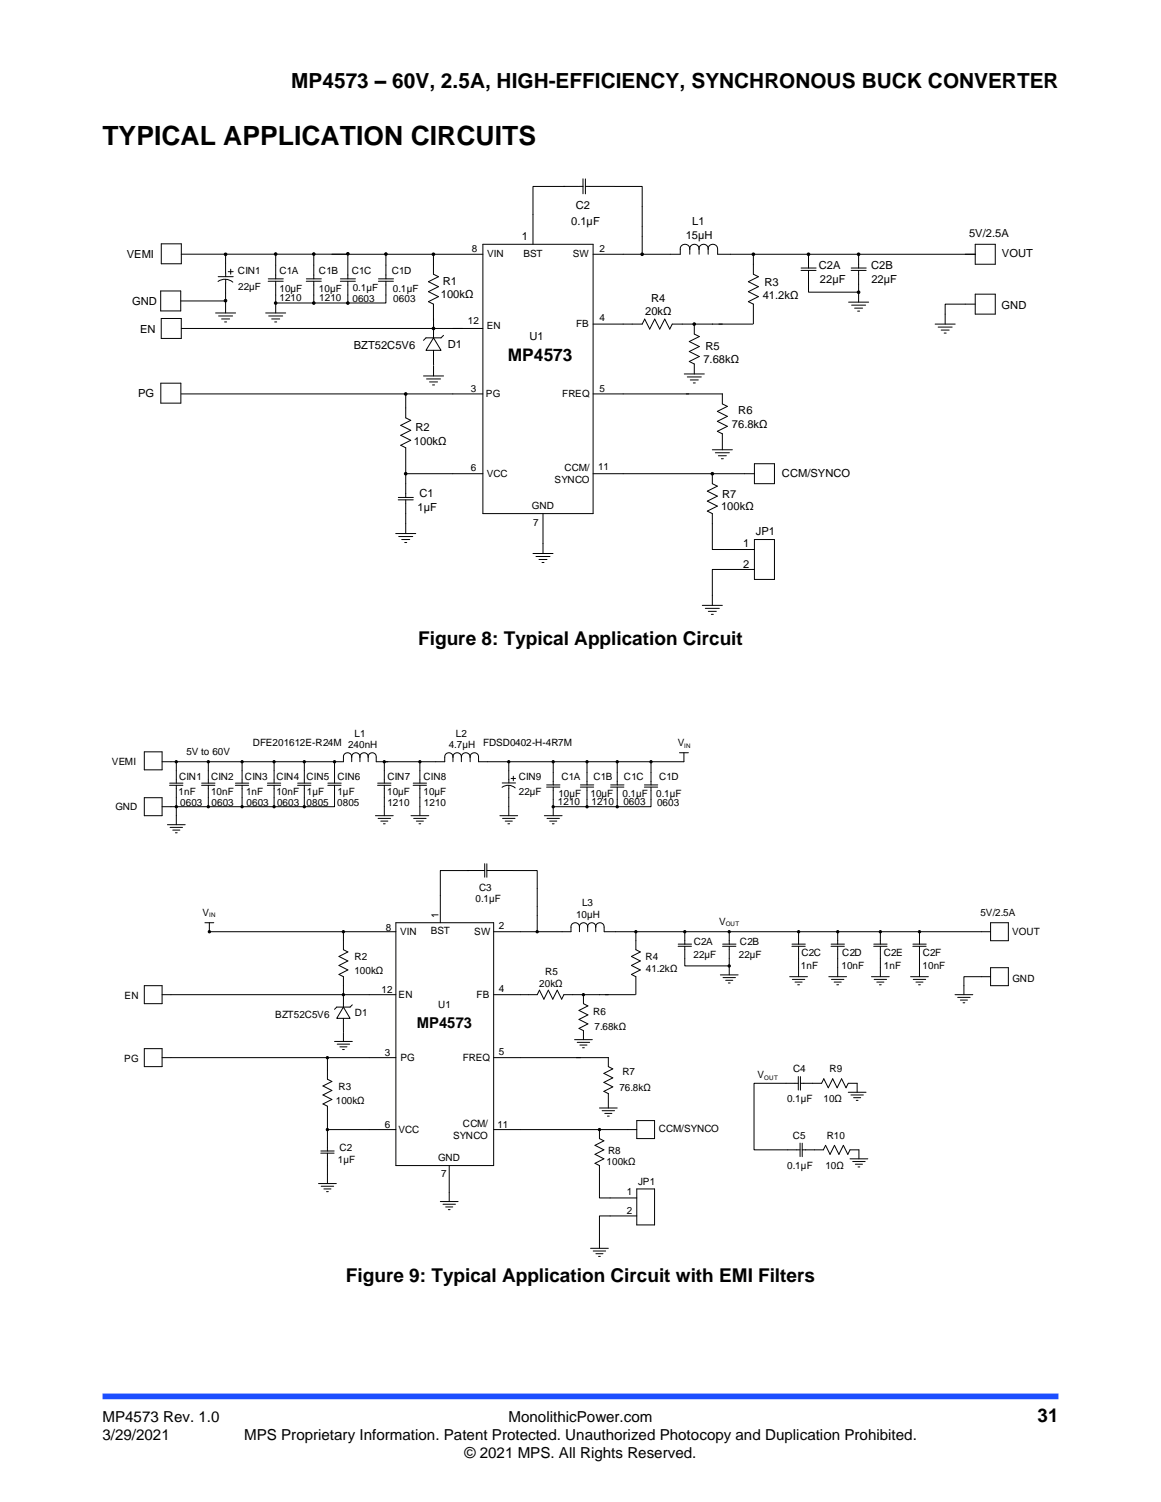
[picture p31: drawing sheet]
<svg xmlns="http://www.w3.org/2000/svg" width="216mm" height="279mm" viewBox="0 0 216 279" stroke-linecap="round" stroke-linejoin="round" font-family="sans-serif">
<defs><g id="words">
<text font-size="4.9" x="19" y="27">TYPICAL APPLICATION CIRCUITS</text>
<text font-size="3.9" x="54.2" y="16.3">MP4573 – 60V, 2.5A, HIGH-EFFICIENCY, SYNCHRONOUS BUCK CONVERTER</text>
<g font-size="3.5">
<text x="77.8" y="119.9">Figure 8: Typical Application Circuit</text>
<text x="64.3" y="238.5">Figure 9: Typical Application Circuit with EMI Filters</text>
<text x="193" y="264.5">31</text>
</g>
<text font-size="3.2" x="94.4" y="67.2">MP4573</text>
<g font-size="2.8">
<text x="77.5" y="191.3">MP4573</text>
<text x="19" y="264.5">MP4573 Rev. 1.0</text>
<text x="19" y="267.9">3/29/2021</text>
<text x="45.4" y="267.9">MPS Proprietary Information. Patent Protected. Unauthorized Photocopy and Duplication Prohibited.</text>
<text x="94.6" y="264.5">MonolithicPower.com</text>
<text x="86.4" y="271.2">© 2021 MPS. All Rights Reserved.</text>
</g>
<g font-size="2.1">
<text x="106.2" y="41.8">0.1µF</text>
<text x="107.1" y="38.8">C2</text>
<text x="128.7" y="41.9">L1</text>
<text x="23.6" y="48">VEMI</text>
<text x="97.1" y="44.6">1</text>
<text x="127.5" y="44.5">15µH</text>
<text x="180.2" y="44">5V/2.5A</text>
<text x="186.3" y="47.9">VOUT</text>
<text x="82.3" y="53">R1</text>
<text x="142.1" y="53.1">R3</text>
<text x="152.3" y="50.1">C2A</text>
<text x="152.5" y="52.7">22µF</text>
<text x="162" y="50.1">C2B</text>
<text x="162.1" y="52.7">22µF</text>
<text x="24.6" y="56.8">GND</text>
<text x="82" y="55.4">100kΩ</text>
<text x="120" y="58.7">20kΩ</text>
<text x="121.1" y="56.1">R4</text>
<text x="141.8" y="55.7">41.2kΩ</text>
<text x="186.3" y="57.6">GND</text>
<text x="26.1" y="62">EN</text>
<text x="65.8" y="65">BZT52C5V6</text>
<text x="83.3" y="64.7">D1</text>
<text x="98.5" y="63.3">U1</text>
<text x="131.2" y="65.1">R5</text>
<text x="130.8" y="67.6">7.68kΩ</text>
<text x="25.7" y="73.9">PG</text>
<text x="137.3" y="77">R6</text>
<text x="77" y="82.8">100kΩ</text>
<text x="77.3" y="80.1">R2</text>
<text x="136.1" y="79.6">76.8kΩ</text>
<text x="145.4" y="88.8">CCM/SYNCO</text>
<text x="77.7" y="95.1">1µF</text>
<text x="78" y="92.5">C1</text>
<text x="134.1" y="95">100kΩ</text>
<text x="134.3" y="92.6">R7</text>
<text x="138.2" y="101.8">1</text>
<text x="140.6" y="99.4">JP1</text>
<text x="138.2" y="105.6">2</text>
</g>
<g font-size="1.9">
<text x="65.9" y="137.1">L1</text>
<text x="84.8" y="137.2">L2</text>
<text x="20.8" y="142.2">VEMI</text>
<text x="34.7" y="140.5">5V to 60V</text>
<text x="47" y="138.8">DFE201612E-R24M 240nH</text>
<text x="83.4" y="139.2">4.7µH</text>
<text x="89.8" y="138.8">FDSD0402-H-4R7M</text>
<text x="126" y="138.8">V</text>
<text x="33.2" y="147.9">1nF</text>
<text x="33.3" y="145.2">CIN1</text>
<text x="33.5" y="149.9">0603</text>
<text x="39.2" y="147.9">10nF</text>
<text x="39.2" y="145.2">CIN2</text>
<text x="39.3" y="149.9">0603</text>
<text x="45.6" y="145.2">CIN3</text>
<text x="45.8" y="147.9">1nF</text>
<text x="45.9" y="149.9">0603</text>
<text x="51.4" y="147.9">10nF</text>
<text x="51.4" y="145.2">CIN4</text>
<text x="51.5" y="149.9">0603</text>
<text x="57" y="145.2">CIN5</text>
<text x="57" y="149.9">0805</text>
<text x="57.1" y="147.9">1µF</text>
<text x="62.7" y="149.9">0805</text>
<text x="62.8" y="147.9">1µF</text>
<text x="62.8" y="145.2">CIN6</text>
<text x="72" y="147.9">10µF</text>
<text x="72" y="149.9">1210</text>
<text x="72" y="145.2">CIN7</text>
<text x="78.8" y="145.2">CIN8</text>
<text x="78.8" y="147.9">10µF</text>
<text x="78.8" y="149.9">1210</text>
<text x="96.5" y="145.2">CIN9</text>
<text x="96.5" y="147.9">22µF</text>
<text x="103.7" y="149.8">1210</text>
<text x="103.8" y="148.2">10µF</text>
<text x="104.4" y="145.2">C1A</text>
<text x="109.8" y="148.2">10µF</text>
<text x="110" y="149.8">1210</text>
<text x="110.3" y="145.2">C1B</text>
<text x="115.8" y="148.2">0.1µF</text>
<text x="115.9" y="149.8">0603</text>
<text x="116" y="145.2">C1C</text>
<text x="122" y="148.2">0.1µF</text>
<text x="122.2" y="149.9">0603</text>
<text x="122.5" y="145.2">C1D</text>
<text x="21.5" y="150.8">GND</text>
<text x="88.4" y="167.7">0.1µF</text>
<text x="89.1" y="165.7">C3</text>
<text x="37.7" y="170.4">V</text>
<text x="71.7" y="173.1">8</text>
<text x="74.4" y="173.9">VIN</text>
<text x="80.1" y="173.7">BST</text>
<text x="88.2" y="173.9">SW</text>
<text x="92.8" y="172.8">2</text>
<text x="107.1" y="170.8">10µH</text>
<text x="108.2" y="168.5">L3</text>
<text x="133.7" y="172.1">V</text>
<text x="182.3" y="170.4">5V/2.5A</text>
<text x="188.2" y="173.9">VOUT</text>
<text x="65.9" y="178.6">R2</text>
<text x="120" y="178.6">R4</text>
<text x="129" y="178.2">22µF</text>
<text x="129" y="175.9">C2A</text>
<text x="137.4" y="178.2">22µF</text>
<text x="137.6" y="175.9">C2B</text>
<text x="149" y="177.9">C2C</text>
<text x="156.6" y="177.9">C2D</text>
<text x="164.3" y="177.9">C2E</text>
<text x="171.6" y="177.9">C2F</text>
<text x="23.2" y="185.8">EN</text>
<text x="65.9" y="181.2">100kΩ</text>
<text x="71" y="184.7">12</text>
<text x="74.1" y="185.6">EN</text>
<text x="88.6" y="185.6">FB</text>
<text x="92.8" y="184.5">4</text>
<text x="100.3" y="183.6">20kΩ</text>
<text x="101.4" y="181.3">R5</text>
<text x="120.1" y="180.8">41.2kΩ</text>
<text x="148.9" y="180.2">1nF</text>
<text x="156.5" y="180.2">10nF</text>
<text x="164.4" y="180.2">1nF</text>
<text x="171.6" y="180.2">10nF</text>
<text x="188.3" y="182.6">GND</text>
<text x="51.2" y="189.3">BZT52C5V6</text>
<text x="66" y="189">D1</text>
<text x="81.5" y="187.6">U1</text>
<text x="110.3" y="188.9">R6</text>
<text x="110.6" y="191.6">7.68kΩ</text>
<text x="23.1" y="197.5">PG</text>
<text x="71.6" y="196.4">3</text>
<text x="74.5" y="197.3">PG</text>
<text x="86" y="197.3">FREQ</text>
<text x="92.8" y="196.3">5</text>
<text x="63" y="202.7">R3</text>
<text x="115.2" y="203">76.8kΩ</text>
<text x="115.8" y="200">R7</text>
<text x="140.9" y="200.6">V</text>
<text x="147.5" y="199.4">C4</text>
<text x="154.3" y="199.4">R9</text>
<text x="62.4" y="205.4">100kΩ</text>
<text x="71.6" y="209.8">6</text>
<text x="86.1" y="209.6">CCM/</text>
<text x="92.5" y="209.9">11</text>
<text x="146.4" y="204.9">0.1µF</text>
<text x="153.2" y="204.9">10Ω</text>
<text x="63.1" y="214.1">C2</text>
<text x="74.1" y="210.7">VCC</text>
<text x="84.2" y="211.8">SYNCO</text>
<text x="113.1" y="214.6">R8</text>
<text x="122.5" y="210.6">CCM/SYNCO</text>
<text x="147.5" y="211.9">C5</text>
<text x="153.7" y="211.9">R10</text>
<text x="62.8" y="216.4">1µF</text>
<text x="81.5" y="216.1">GND</text>
<text x="82.1" y="219">7</text>
<text x="112.8" y="216.7">100kΩ</text>
<text x="118.6" y="220.3">JP1</text>
<text x="146.4" y="217.5">0.1µF</text>
<text x="153.5" y="217.5">10Ω</text>
<text x="116.6" y="222.3">1</text>
<text x="116.6" y="225.9">2</text>
</g>
<g font-size="1.8">
<text x="87.7" y="46.9">8</text>
<text x="90.6" y="47.9">VIN</text>
<text x="97.3" y="47.8">BST</text>
<text x="106.5" y="47.8">SW</text>
<text x="111.5" y="46.8">2</text>
<text x="44.2" y="50.9">CIN1</text>
<text x="44.3" y="53.9">22µF</text>
<text x="52" y="50.9">C1A</text>
<text x="59.3" y="50.9">C1B</text>
<text x="65.4" y="50.9">C1C</text>
<text x="72.9" y="50.9">C1D</text>
<text x="52" y="56">1210</text>
<text x="52" y="54.2">10µF</text>
<text x="59.3" y="54.2">10µF</text>
<text x="59.4" y="56">1210</text>
<text x="65.6" y="56.1">0603</text>
<text x="65.6" y="54.2">0.1µF</text>
<text x="73.1" y="54.2">0.1µF</text>
<text x="73.1" y="56.2">0603</text>
<text x="111.5" y="59.8">4</text>
<text x="87" y="60.4">12</text>
<text x="90.5" y="61.3">EN</text>
<text x="107.1" y="60.8">FB</text>
<text x="87.6" y="72.8">3</text>
<text x="90.4" y="73.8">PG</text>
<text x="104.6" y="73.8">FREQ</text>
<text x="111.5" y="72.8">5</text>
<text x="87.6" y="87.7">6</text>
<text x="90.5" y="88.7">VCC</text>
<text x="103.1" y="89.8">SYNCO</text>
<text x="105" y="87.6">CCM/</text>
<text x="111.2" y="87.5">11</text>
<text x="98.9" y="94.6">GND</text>
<text x="99.1" y="97.8">7</text>
<text x="81.5" y="170.8" transform="rotate(-90 81.5 170.8)">1</text>
</g>
<g font-size="1.2">
<text x="127.3" y="139.1">IN</text>
<text x="38.9" y="170.7">IN</text>
<text x="135" y="172.3">OUT</text>
<text x="142.1" y="200.8">OUT</text>
</g>
</g></defs>
<path d="M19 259.8h177.8" fill="none" stroke="#1c4eff" stroke-width="1.1" stroke-linecap="butt"/>
<g fill="none" stroke="#000" stroke-width=".19">
<path d="M104.8 34.7h2.8M105.1 34.7h-6v10.7M107.7 34.7h.7M108.4 33.3v2.7M108.9 33.3v2.8M108.9 34.7h10.5v12.6M29.9 54.1h3.7v3.7h-3.7zM30 59.2h3.7v3.8h-3.7zM30 45.4h3.7v3.7h-3.7zM33.6 56h8.2M33.7 47.3h56.1M40.1 58.2h3.7"/>
<path d="M40.5 52.4a2.22 2.22 0 0 1 2.8 .1M40.6 51.5h2.8M40.6 58.8h2.7M41.2 59.3h1.5M41.8 59.9h.3M42 47.2v3.6M42 52.7v5.5M42 50.8v.7M42 51.9v.7M42.4 50.5h1M42.9 50.1v.9M49.4 58.2h3.7"/>
<path d="M49.9 52.3h2.8M49.9 51.9h2.8M50 58.8h2.6M50.5 59.3h1.5M51.1 59.9h.4M51.3 47.1v4.8M51.3 52.3v4.1h7v-4.1M51.3 56.4v1.8M57 52.3h2.7M57 51.9h2.8M58.3 47.1v4.8M63.3 52.3h2.8"/>
<path d="M63.3 51.9h2.8M64.7 47.2v4.7M64.7 52.3v4.1h-6.4M70.4 52.3h2.8M70.4 51.9h2.8M71.8 47.1v4.8M71.8 52.3v4.1h-7.1M80.6 47.3v3.7l.9 .5-1.8 .9 1.8 .9-1.8 1 1.8 .9-1.8 .9 .9 .5v3M80.6 59.2v1.9h5.4M89.8 45.4h20.5v50.1h-20.5zM128.3 46.3a.88 .88 0 0 0-.9-.9 .88 .88 0 0 0-.9 1v.9h-16.2M128.3 46.4v.9"/>
<path d="M130 46.3a.86 .86 0 0 0-.9-.9 .86 .86 0 0 0-.8 1M130 46.4v.9M131.7 46.3a.85 .85 0 0 0-.9-.9 .85 .85 0 0 0-.8 1M131.7 46.4v.9M133.4 46.3a.87 .87 0 0 0-.8-.9 .87 .87 0 0 0-.9 1M133.5 46.4v.9h47.9M140.1 47.3v3.7l.9 .5-1.8 .9 1.8 .9-1.8 1 1.8 .9-1.8 .9 .9 .5v3.6M149 50.3h2.7M149 49.9h2.8M150.4 47.3v2.5M150.4 50.3v4h9.3v-4M157.8 56.2h3.7"/>
<path d="M158.3 50.3h2.8M158.3 49.9h2.8M158.4 56.8h2.6M158.9 57.3h1.5M159.5 57.9h.4M159.7 47.3v2.5M159.7 54.3v1.9M181.4 45.4h3.7v3.8h-3.7zM181.4 54.7h3.7v3.7h-3.7zM181.4 56.6h-5.6v3.7M29.9 71.3h3.7v3.7h-3.7zM33.7 61.1h46.9"/>
<path d="M33.7 73.3h56.1M75.4 73.3v4.4l1 .5-1.9 .9 1.9 .9-1.9 1 1.9 .9-1.9 .9 1 .5-.1 4.9M78.8 69.9h3.7M79.3 70.5h2.6M79.9 71h1.5M80.4 71.6h.4M80.6 62.8l1.4 2.4h-2.8zM80.6 65.2v2.5M80.6 60.3v2.5M80.6 68.1v1.8M80.6 67.7v.2M82.5 62.4l-.5 .4h-2.8l-.4 .5"/>
<path d="M84.2 61.1h5.6M110.3 60.3h9.1l.5-.9 .9 1.8 1-1.8 .9 1.8 .9-1.8 .9 1.8 .5-.9h15M110.3 73.3h24.1M127.2 69.6h3.8M127.8 70.1h2.6M128.4 70.7h1.5M128.9 71.2h.4M129.1 60.3v1.8l.9 .5-1.8 .9 1.8 1-1.8 .9 1.8 .9-1.8 .9 .9 .5v1.9M134.3 73.3v1.8l1 .5-1.9 .9 1.9 .9-1.9 1 1.9 .9-1.9 .9 .9 .5M173.9 60.3h3.7M174.5 60.8h2.6M175 61.4h1.5"/>
<path d="M175.6 62h.4M73.6 99.3h3.7M74.1 93h2.7M74.1 92.5h2.8M74.1 99.8h2.7M75.4 93v6.3M89.8 88.1h-14.4v4.4M101 95.5v7.5M110.3 88.1h30M132.5 83.7h3.7M132.5 88.1v1.9l.9 .4-1.9 1 1.9 .9-1.9 .9 1.9 .9-1.9 1 1 .4v6.7h7.8M133 84.2h2.6"/>
<path d="M133.6 84.8h1.5M134.1 85.3h.4M134.3 80.7v3M140.3 86.3h3.7v3.7h-3.7zM74.7 100.4h1.5M75.3 100.9h.3M99.1 103h3.7M99.7 103.5h2.6M100.2 104.1h1.5M100.8 104.6h.4M130.6 112.6h3.7M131.2 113.2h2.6"/>
<path d="M131.7 113.7h1.5M132.3 114.3h.4M140.3 100.4h3.7v7.4h-3.7zM140.3 105.9h-7.8v6.7M26.8 139.9h3.3v3.3h-3.3zM26.8 148.4h3.3v3.3h-3.3zM30.1 141.7h2.7M30.1 150.1h2.7v3.3M31.1 153.4h3.3M31.5 146.1h2.5M31.5 145.7h2.5M31.6 153.9h2.3"/>
<path d="M32.1 154.4h1.3M32.6 154.9h.4M32.8 145.7v-4h29.4v4M32.8 146.1v4h23.8v-4M37.5 146.1h2.5M37.5 145.7h2.5M38.7 141.7v4M38.7 146.1v4M43.8 146.1h2.4M43.8 145.7h2.5M45 141.7v4M45 146.1v4"/>
<path d="M49.7 146.1h2.5M49.7 145.7h2.5M51 141.7v4M51 146.1v4M55.3 146.1h2.5M55.4 145.7h2.4M56.6 141.7v4M61 146.1h2.4M61 145.7h2.5M62.2 146.1v4h-5.6M65.4 140.8a.76 .76 0 0 0-.8-.8 .76 .76 0 0 0-.7 .9v.8h-1.7M66.9 140.8a.76 .76 0 0 0-.7-.8 .76 .76 0 0 0-.8 .9v.8"/>
<path d="M68.5 140.8a.76 .76 0 0 0-.8-.8 .76 .76 0 0 0-.8 .9v.8M69.8 151.7h3.3M70 140.8a.75 .75 0 0 0-.8-.8 .75 .75 0 0 0-.7 .9v.8M70 140.9v.8h2.1M70.2 146.1h2.5M70.2 145.7h2.5M70.3 152.2h2.3M70.8 152.7h1.3M71.3 153.2h.3M71.5 146.1v5.6M76.4 151.7h3.3M76.8 146.1h2.5"/>
<path d="M76.8 145.7h2.5M76.9 152.2h2.3M77.4 152.7h1.3M77.9 153.2h.3M78.1 141.7v4M78.1 146.1v5.6M84.2 140.8a.76 .76 0 0 0-.7-.8 .76 .76 0 0 0-.8 .9v.8h-11.2v4M85.8 140.8a.78 .78 0 0 0-.8-.8 .78 .78 0 0 0-.8 .9v.8M85.8 140.9v.8M87.4 140.8a.8 .8 0 0 0-.8-.8 .8 .8 0 0 0-.8 .9M87.4 140.9v.8M89 140.8a.78 .78 0 0 0-.8-.8 .78 .78 0 0 0-.8 .9"/>
<path d="M89 140.9v.8h25.8M93 151.7h3.3M93.4 146.5a1.94 1.94 0 0 1 2.4 .1M93.4 145.6h2.5M93.5 152.2h2.3M93.9 152.7h1.4M94.4 153.2h.4M94.6 141.7v3.9M94.6 146.1v5.6M95 144.8h.9M95.5 144.4v.8M101.2 151.7h3.3"/>
<path d="M101.6 146.4h2.5M101.7 146h2.4M101.7 152.2h2.3M102.2 152.7h1.3M102.7 153.2h.3M102.9 141.7v4.3M102.9 146.4v3.7h6.3v-3.7M102.9 150.1v1.6M107.9 146.4h2.5M107.9 146h2.5M109.2 141.7v4.3M113.5 146.4h2.5"/>
<path d="M113.6 146h2.4M114.8 146.4v3.7h-5.6M119.8 146.4h2.5M119.8 146h2.5M121.1 141.7v4.3M121.1 146.4v3.7h-6.3M126.4 140h1.6M127.2 141.7h-12.4v4.3M127.2 140v1.7M38.1 171.6h1.7M38.9 171.6v1.7h34.7M63.9 173.3v3.4l.8 .4-1.7 .8 1.7 .9-1.7 .8 1.7 .8-1.7 .9 .9 .4v3.3h9.7"/>
<path d="M73.6 171.6h18.2v45.2h-18.2zM86.9 161.9h2.5M87.2 161.9h-5.3v9.7M89.5 161.9h.6M90.1 160.7v2.5M90.5 160.7v2.5M90.5 161.9h4.9M95.4 161.9h4.5v11.4M107.7 172.5a.78 .78 0 0 0-.7-.9 .78 .78 0 0 0-.8 .9v.8h-14.4M109.3 172.5a.76 .76 0 0 0-.8-.9 .76 .76 0 0 0-.7 .9v.8M110.8 172.5a.75 .75 0 0 0-.8-.9 .75 .75 0 0 0-.7 .9v.8M112.3 172.5a.77 .77 0 0 0-.8-.9 .77 .77 0 0 0-.7 .9v.8"/>
<path d="M112.3 172.5l.1 .8h71.8M118.2 173.3v3.4l.9 .4-1.7 .8 1.7 .9-1.7 .8 1.7 .8-1.7 .9 .8 .4v3.3M126.1 176h2.5M126.1 175.6h2.5M127.3 173.3v2.3M127.3 176v3.7h8.3v-3.7M134.4 176h2.4M134.4 175.6h2.5M135.6 173.3v2.3M135.6 179.7v1.6M147.3 176h2.4M147.3 175.6h2.5"/>
<path d="M148.5 173.3v2.3M148.5 176v5.7M154.5 176h2.5M154.6 175.6h2.4M155.8 173.3v2.3M155.8 176v5.7M162.5 176h2.5M162.5 175.6h2.5M163.7 173.3v2.3M163.7 176v5.7M169.7 176h2.5M169.8 175.6h2.4"/>
<path d="M171 173.3v2.3M171 176v5.7M184.2 171.6h3.3v3.4h-3.3zM26.8 183.4h3.3v3.3h-3.3zM26.8 195.1h3.3v3.3h-3.3zM30.1 185h33.8v2.3M30.1 196.7h43.5M60.9 196.7v4.1l.8 .4-1.6 .8 1.6 .8-1.6 .9 1.6 .8-1.6 .9 .8 .4v4.4M62.2 193.7h3.3M62.7 194.2h2.3M63.2 194.7h1.3M63.7 195.2h.3"/>
<path d="M63.9 187.3l1.2 2.1h-2.5zM63.9 189.4v2.5M63.9 192.1v1.6M65.5 186.9l-.4 .4h-2.5l-.4 .5M91.8 185h8.1l.4-.8 .8 1.7 .9-1.7 .8 1.7 .8-1.7 .8 1.7 .5-.9h13.3M91.8 196.7h21.4M106.8 193.4h3.4M107.3 193.9h2.4M107.8 194.4h1.4M108.3 194.9h.4M108.5 185v1.7l.8 .4-1.6 .9 1.6 .8-1.6 .8 1.6 .9-1.6 .8 .8 .4v1.7M113.1 196.7v1.7l.9 .4-1.7 .9 1.7 .8-1.7 .8 1.7 .9-1.7 .8 .8 .4"/>
<path d="M134 181.3h3.3M134.5 181.9h2.3M134.9 182.4h1.4M135.4 182.9h.4M146.8 181.7h3.4M147.3 182.2h2.4M147.8 182.7h1.4M148.3 183.2h.4M154.1 181.7h3.3M154.6 182.2h2.3M155.1 182.7h1.3M155.6 183.2h.3"/>
<path d="M162.1 181.7h3.3M162.6 182.2h2.3M163 182.7h1.4M163.5 183.2h.4M169.3 181.7h3.3M169.8 182.2h2.3M170.3 182.7h1.3M170.8 183.2h.3M177.6 185h3.3M178.1 185.5h2.3M178.6 186h1.3M179.1 186.5h.3"/>
<path d="M184.2 180h3.3v3.4h-3.3zM184.2 181.7h-5v3.3M59.6 214.5h2.5M59.7 214.1h2.4M60.9 214.5v5.7M73.6 210.1h-12.7v4M83.5 216.8v6.7M91.8 210.1h26.6M111.5 206.1h3.3M111.5 210.1v1.7l.8 .4-1.7 .9 1.7 .8-1.7 .8 1.7 .9-1.7 .8 .9 .4v6h6.9M112 206.6h2.3M112.5 207.1h1.3"/>
<path d="M113 207.6h.3M113.1 203.4v2.7M118.4 208.5h3.3v3.3h-3.3zM148.5 200.3v2.5M148.5 201.5h-8.3v12.4h8.6M148.8 212.6v2.5M148.8 200.3v2.5M148.9 201.5h3.9l.4-.8 .8 1.6 .9-1.6 .8 1.6 .8-1.6 .8 1.6 .4-.8h1.7v1.7M149.2 212.7v2.5M149.2 213.9h3.9l.4-.8 .9 1.6 .8-1.6 .8 1.6 .8-1.6 .9 1.6 .4-.8h1.6v1.7M157.7 203.2h3.3M158.1 215.6h3.3"/>
<path d="M158.2 203.7h2.4M158.6 216.1h2.3M158.7 204.2h1.4M159.1 216.6h1.3M159.2 204.7h.4M159.6 217.1h.3M59.2 220.2h3.3M59.7 220.7h2.3M60.2 221.2h1.3M60.7 221.7h.4M81.9 223.5h3.3M82.4 224h2.3"/>
<path d="M82.9 224.5h1.3M83.4 225h.3M109.8 232.2h3.3M110.3 232.7h2.3M110.8 233.2h1.3M111.3 233.7h.3M118.4 221.2h3.3v6.7h-3.3zM118.4 226.2h-6.9v6"/>
<circle cx="41.9" cy="55.9" r=".24"/>
<circle cx="41.9" cy="47.3" r=".24"/>
<circle cx="51.3" cy="47.3" r=".24"/>
<circle cx="51.3" cy="56.4" r=".24"/>
<circle cx="58.4" cy="47.3" r=".24"/>
<circle cx="58.4" cy="56.4" r=".24"/>
<circle cx="64.7" cy="47.2" r=".24"/>
<circle cx="64.7" cy="56.4" r=".24"/>
<circle cx="71.8" cy="47.3" r=".24"/>
<circle cx="80.6" cy="47.3" r=".24"/>
<circle cx="119.4" cy="47.3" r=".24"/>
<circle cx="140.1" cy="47.3" r=".24"/>
<circle cx="150.3" cy="47.3" r=".24"/>
<circle cx="159.7" cy="47.3" r=".24"/>
<circle cx="159.7" cy="54.4" r=".24"/>
<circle cx="75.4" cy="73.3" r=".24"/>
<circle cx="80.6" cy="61.1" r=".24"/>
<circle cx="129.1" cy="60.3" r=".24"/>
<circle cx="75.4" cy="88.1" r=".24"/>
<circle cx="132.5" cy="88.1" r=".24"/>
<circle cx="32.8" cy="141.7" r=".22"/>
<circle cx="32.8" cy="150.1" r=".22"/>
<circle cx="38.7" cy="141.7" r=".22"/>
<circle cx="38.7" cy="150.1" r=".22"/>
<circle cx="45" cy="141.7" r=".22"/>
<circle cx="45" cy="150.1" r=".22"/>
<circle cx="51" cy="141.7" r=".22"/>
<circle cx="51" cy="150.1" r=".22"/>
<circle cx="56.6" cy="141.7" r=".22"/>
<circle cx="56.6" cy="150.1" r=".22"/>
<circle cx="62.2" cy="141.7" r=".22"/>
<circle cx="71.5" cy="141.7" r=".22"/>
<circle cx="78.1" cy="141.7" r=".22"/>
<circle cx="94.6" cy="141.7" r=".22"/>
<circle cx="102.9" cy="141.7" r=".22"/>
<circle cx="102.9" cy="150.1" r=".22"/>
<circle cx="109.2" cy="141.7" r=".22"/>
<circle cx="109.2" cy="150.1" r=".22"/>
<circle cx="114.8" cy="141.7" r=".22"/>
<circle cx="114.8" cy="150.1" r=".22"/>
<circle cx="121.1" cy="141.7" r=".22"/>
<circle cx="38.9" cy="173.3" r=".22"/>
<circle cx="63.9" cy="173.3" r=".22"/>
<circle cx="99.9" cy="173.3" r=".22"/>
<circle cx="118.2" cy="173.3" r=".22"/>
<circle cx="127.3" cy="173.3" r=".22"/>
<circle cx="135.6" cy="173.3" r=".22"/>
<circle cx="135.6" cy="179.7" r=".22"/>
<circle cx="148.5" cy="173.3" r=".22"/>
<circle cx="155.8" cy="173.3" r=".22"/>
<circle cx="163.7" cy="173.3" r=".22"/>
<circle cx="171" cy="173.3" r=".22"/>
<circle cx="60.9" cy="196.8" r=".22"/>
<circle cx="63.9" cy="185" r=".22"/>
<circle cx="108.5" cy="185" r=".22"/>
<circle cx="60.9" cy="210.1" r=".22"/>
<circle cx="111.5" cy="210.1" r=".22"/>
</g>
<g fill="#000">
<circle cx="41.9" cy="55.9" r=".24"/>
<circle cx="41.9" cy="47.3" r=".24"/>
<circle cx="51.3" cy="47.3" r=".24"/>
<circle cx="51.3" cy="56.4" r=".24"/>
<circle cx="58.4" cy="47.3" r=".24"/>
<circle cx="58.4" cy="56.4" r=".24"/>
<circle cx="64.7" cy="47.2" r=".24"/>
<circle cx="64.7" cy="56.4" r=".24"/>
<circle cx="71.8" cy="47.3" r=".24"/>
<circle cx="80.6" cy="47.3" r=".24"/>
<circle cx="119.4" cy="47.3" r=".24"/>
<circle cx="140.1" cy="47.3" r=".24"/>
<circle cx="150.3" cy="47.3" r=".24"/>
<circle cx="159.7" cy="47.3" r=".24"/>
<circle cx="159.7" cy="54.4" r=".24"/>
<circle cx="75.4" cy="73.3" r=".24"/>
<circle cx="80.6" cy="61.1" r=".24"/>
<circle cx="129.1" cy="60.3" r=".24"/>
<circle cx="75.4" cy="88.1" r=".24"/>
<circle cx="132.5" cy="88.1" r=".24"/>
<circle cx="32.8" cy="141.7" r=".22"/>
<circle cx="32.8" cy="150.1" r=".22"/>
<circle cx="38.7" cy="141.7" r=".22"/>
<circle cx="38.7" cy="150.1" r=".22"/>
<circle cx="45" cy="141.7" r=".22"/>
<circle cx="45" cy="150.1" r=".22"/>
<circle cx="51" cy="141.7" r=".22"/>
<circle cx="51" cy="150.1" r=".22"/>
<circle cx="56.6" cy="141.7" r=".22"/>
<circle cx="56.6" cy="150.1" r=".22"/>
<circle cx="62.2" cy="141.7" r=".22"/>
<circle cx="71.5" cy="141.7" r=".22"/>
<circle cx="78.1" cy="141.7" r=".22"/>
<circle cx="94.6" cy="141.7" r=".22"/>
<circle cx="102.9" cy="141.7" r=".22"/>
<circle cx="102.9" cy="150.1" r=".22"/>
<circle cx="109.2" cy="141.7" r=".22"/>
<circle cx="109.2" cy="150.1" r=".22"/>
<circle cx="114.8" cy="141.7" r=".22"/>
<circle cx="114.8" cy="150.1" r=".22"/>
<circle cx="121.1" cy="141.7" r=".22"/>
<circle cx="38.9" cy="173.3" r=".22"/>
<circle cx="63.9" cy="173.3" r=".22"/>
<circle cx="99.9" cy="173.3" r=".22"/>
<circle cx="118.2" cy="173.3" r=".22"/>
<circle cx="127.3" cy="173.3" r=".22"/>
<circle cx="135.6" cy="173.3" r=".22"/>
<circle cx="135.6" cy="179.7" r=".22"/>
<circle cx="148.5" cy="173.3" r=".22"/>
<circle cx="155.8" cy="173.3" r=".22"/>
<circle cx="163.7" cy="173.3" r=".22"/>
<circle cx="171" cy="173.3" r=".22"/>
<circle cx="60.9" cy="196.8" r=".22"/>
<circle cx="63.9" cy="185" r=".22"/>
<circle cx="108.5" cy="185" r=".22"/>
<circle cx="60.9" cy="210.1" r=".22"/>
<circle cx="111.5" cy="210.1" r=".22"/>
</g>
<use href="#words"/>
</svg>
